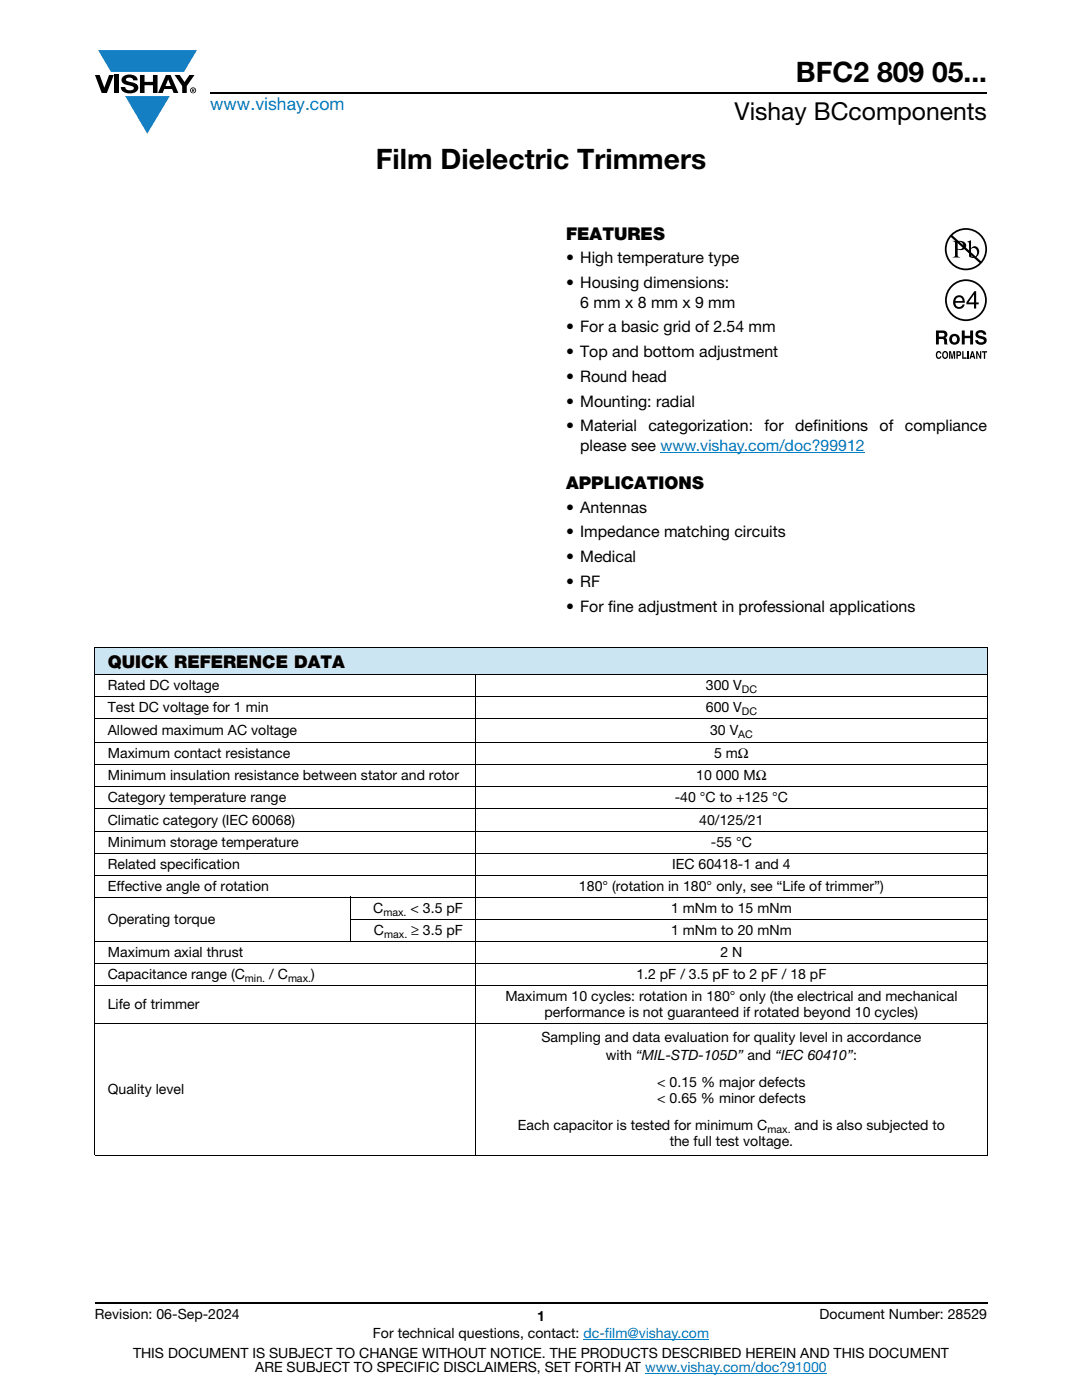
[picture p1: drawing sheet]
<svg xmlns="http://www.w3.org/2000/svg" width="216mm" height="279mm" viewBox="0 0 216 279" stroke-linecap="round" stroke-linejoin="round" font-family="sans-serif">
<defs><g id="words">
<g font-size="5.6">
<text x="158.8" y="16.4">BFC2 809 05...</text>
<text x="75" y="33.8">Film Dielectric Trimmers</text>
</g>
<text font-size="4.9" x="146.6" y="24">Vishay BCcomponents</text>
<text font-size="3.5" fill="#007ec4" x="42" y="21.9">www.vishay.com</text>
<g font-size="3.5">
<text x="112.9" y="47.9">FEATURES</text>
<text x="112.9" y="97.6">APPLICATIONS</text>
<text x="21.5" y="133.2">QUICK REFERENCE DATA</text>
</g>
<g font-size="3.2">
<text x="112.9" y="52.6">• High temperature type</text>
<text x="112.9" y="57.5">• Housing dimensions:</text>
<text x="115.8" y="61.4">6 mm x 8 mm x 9 mm</text>
<text x="112.9" y="66.3">• For a basic grid of 2.54 mm</text>
<text x="112.9" y="71.3">• Top and bottom adjustment</text>
<text x="112.9" y="76.2">• Round head</text>
<text x="112.9" y="81.2">• Mounting: radial</text>
<text x="112.9" y="86.1">• Material</text>
<text x="115.8" y="90">please see www.vishay.com/doc?99912</text>
<text x="129.4" y="86.1">categorization:</text>
<text x="152.6" y="86.1">for</text>
<text x="158.7" y="86.1">definitions</text>
<text x="175.5" y="86.1">of</text>
<text x="180.6" y="86.1">compliance</text>
<text x="112.9" y="102.3">• Antennas</text>
<text x="112.9" y="107.3">• Impedance matching circuits</text>
<text x="112.9" y="112.2">• Medical</text>
<text x="112.9" y="117.1">• RF</text>
<text x="112.9" y="122.1">• For fine adjustment in professional applications</text>
</g>
<g font-size="2.8">
<text x="21.5" y="137.8">Rated DC voltage</text>
<text x="140.8" y="137.8">300 V</text>
<text x="21.5" y="142.2">Test DC voltage for 1 min</text>
<text x="140.8" y="142.2">600 V</text>
<text x="21.5" y="146.7">Allowed maximum AC voltage</text>
<text x="141.7" y="146.7">30 V</text>
<text x="21.5" y="151.3">Maximum contact resistance</text>
<text x="21.5" y="155.7">Minimum insulation resistance between stator and rotor</text>
<text x="138.9" y="155.7">10 000 MΩ</text>
<text x="142.5" y="151.3">5 mΩ</text>
<text x="21.5" y="160.1">Category temperature range</text>
<text x="134.6" y="160.1">-40 °C to +125 °C</text>
<text x="21.5" y="164.5">Climatic category (IEC 60068)</text>
<text x="139.5" y="164.5">40/125/21</text>
<text x="21.5" y="169">Minimum storage temperature</text>
<text x="21.5" y="173.4">Related specification</text>
<text x="134.1" y="173.4">IEC 60418-1 and 4</text>
<text x="141.8" y="169">-55 °C</text>
<text x="21.5" y="177.8">Effective angle of rotation</text>
<text x="115.5" y="177.8">180° (rotation in 180° only, see “Life of trimmer”)</text>
<text x="21.5" y="184.4">Operating torque</text>
<text x="74.5" y="182.2">C</text>
<text x="81.9" y="182.2">&lt; 3.5 pF</text>
<text x="133.9" y="182.2">1 mNm to 15 mNm</text>
<text x="21.5" y="191">Maximum axial thrust</text>
<text x="74.6" y="186.6">C</text>
<text x="82.1" y="186.6">≥ 3.5 pF</text>
<text x="133.9" y="186.6">1 mNm to 20 mNm</text>
<text x="143.8" y="191">2 N</text>
<text x="21.5" y="195.4">Capacitance range (C</text>
<text x="53.7" y="195.4">/ C</text>
<text x="62.1" y="195.4">)</text>
<text x="127" y="195.4">1.2 pF / 3.5 pF to 2 pF / 18 pF</text>
<text x="21.5" y="201.4">Life of trimmer</text>
<text x="100.8" y="199.8">Maximum 10 cycles: rotation in 180° only (the electrical and mechanical</text>
<text x="108.7" y="203">performance is not guaranteed if rotated beyond 10 cycles)</text>
<text x="108.1" y="208">Sampling and data evaluation for quality level in accordance</text>
<text x="120.9" y="211.5">with “MIL-STD-105D” and “IEC 60410”:</text>
<text x="21.5" y="218.4">Quality level</text>
<text x="131.1" y="220.1">&lt; 0.65 % minor defects</text>
<text x="131.1" y="217">&lt; 0.15 % major defects</text>
<text x="103.4" y="225.6">Each capacitor is tested for minimum C</text>
<text x="158.6" y="225.6">and is also subjected to</text>
<text x="133.6" y="228.8">the full test voltage.</text>
<text x="18.9" y="263.3">Revision: 06-Sep-2024</text>
<text x="107.2" y="263.6">1</text>
<text x="163.6" y="263.3">Document Number: 28529</text>
<text x="74.4" y="267.1">For technical questions, contact: dc-film@vishay.com</text>
<text x="26.5" y="271">THIS DOCUMENT IS SUBJECT TO CHANGE WITHOUT NOTICE. THE PRODUCTS DESCRIBED HEREIN AND THIS DOCUMENT</text>
<text x="50.9" y="273.8">ARE SUBJECT TO SPECIFIC DISCLAIMERS, SET FORTH AT www.vishay.com/doc?91000</text>
</g>
<g font-size="2.1">
<text x="148" y="138.3">DC</text>
<text x="148" y="142.7">DC</text>
<text x="147.3" y="147.3">AC</text>
<text x="76.5" y="182.7">max.</text>
<text x="76.6" y="187.1">max.</text>
<text x="48.9" y="195.9">min.</text>
<text x="57.5" y="195.9">max.</text>
<text x="153.1" y="226.1">max.</text>
</g>
</g></defs>
<g fill="#147fc3">
<path d="M19.6 10h19.7l-2.6 4.3h-1.1h-13.5z"/>
<path d="M25 19.2h8.9l-4.5 7.5z"/>
</g>
<g fill="#000">
<path d="M18.9 15h1l.9 2.5 1-2.5h.9l-1.4 3.6h-1zM22.9 15h.9v3.6h-.9zM24.6 15.3a2.1 2.1 0 0 1 2.8 .3l.1 .4h-.9a.79 .79 0 0 0-.7-.5 .79 .79 0 0 0-.8 .4l.3 .3 1 .2a1.08 1.08 0 0 1 1.2 1 1.08 1.08 0 0 1-1.1 1.2 1.73 1.73 0 0 1-2.4-1.2h.9a.96 .96 0 0 0 .8 .6 .96 .96 0 0 0 .9-.4 1.31 1.31 0 0 0-1.2-.6 1.03 1.03 0 0 1-1.1-.6 1.03 1.03 0 0 1 .2-1.1zM27.9 15h.9v1.3h1.7v-1.3h.9v3.6h-.9v-1.6h-1.7v1.6h-.9zM34.8 15h1.1l.9 1.4 1-1.4h1l-1.5 2.2v1.4h-.9v-1.4zM186.9 70.2l.4-.2 .3 .1 .2 .5-.6-.2a.66 .66 0 0 0 .1 1l.3-.3h.2a.54 .54 0 0 1-.4 .5 .54 .54 0 0 1-.6-.4zM189.4 70.1h.4l.2 1.2 .2-1.2h.4v1.5h-.3v-1.3l-.2 1.3h-.2l-.3-1.3v1.3h-.2zM192 70.1h.3v1.2h.6v.3h-.9zM191.9 66h.6v1h1.1v-1h.6v2.7h-.6v-1.2h-1.1v1.2h-.6zM193 70.1h.3v1.5h-.3zM194.9 66.1a1.15 1.15 0 0 1 1.9 .7h-.6v-.2a.68 .68 0 0 0-.9-.1l-.1 .4 .3 .1a1.29 1.29 0 0 1 1.4 .9 1.17 1.17 0 0 1-1.2 .9 1.17 1.17 0 0 1-1.1-.9h.6v.2a.67 .67 0 0 0 1.1-.1l-.2-.3-.6-.1a.82 .82 0 0 1-.8-.6 .82 .82 0 0 1 .2-.9zM194.8 70.1h.3l.5 1v-1h.2v1.5h-.3l-.5-1.1v1.1h-.2z"/>
<path d="M195.9 70.1h1.1v.3h-.4v1.2h-.3v-1.2h-.4z"/>
<path d="M33.6 15.9l.5 1.3h-1.1zM33.1 15l-1.6 3.6h1l.3-.8h1.5l.3 .8h1l-1.6-3.6z"/>
<path d="M38.4 17.8h.2v.2h-.2zM38.3 17.7v.7h.1v-.3l.4 .3-.2-.3 .2-.2-.1-.2z"/>
<path d="M38.1 18a.46 .46 0 0 1 .9 0 .46 .46 0 0 1-.9 0zM37.9 18a.6 .6 0 0 0 1.2 0 .6 .6 0 0 0-1.2 0z"/>
<path d="M188.9 59.9a3.8 3.8 0 0 1 7.7 0 3.8 3.8 0 0 1-7.7 0zM188.6 59.9a4.2 4.2 0 0 0 8.3 0 4.2 4.2 0 0 0-8.3 0z"/>
<path d="M190 47a3.9 3.9 0 0 1 5.3-.1 3.9 3.9 0 0 1 .4 5.2zM189.7 47.3l5.8 5.2a3.9 3.9 0 0 1-5.4 .1 3.9 3.9 0 0 1-.4-5.3zM188.5 49.7a4.2 4.2 0 0 0 8.5 0 4.2 4.2 0 0 0-8.5 0z"/>
<path d="M191.1 48.3v1.3a.75 .75 0 0 0 1.1-.6 .75 .75 0 0 0-1.1-.7zM190.1 48.1a2.81 2.81 0 0 1 2.5 .3 .97 .97 0 0 1-.1 1.2 .97 .97 0 0 1-1.2 .3l-.2-.1v1.1v.2l.5 .3h-1.5l.3-.2 .2-.3v-2.3l-.1-.3z"/>
<path d="M193.8 49.7v1.4l.1 .1a.72 .72 0 0 0 .8 0 .72 .72 0 0 0 .3-.8 .72 .72 0 0 0-.4-.8 .72 .72 0 0 0-.8 .1zM193 48.2l.8-.2v1.6a.89 .89 0 0 1 1.1-.4 .89 .89 0 0 1 .5 1 1.23 1.23 0 0 1-.7 1.2 1.23 1.23 0 0 1-1.3-.2l-.1-2.7z"/>
<path d="M187.3 66.4v.8l1-.1a.39 .39 0 0 0 0-.6zM186.8 66h1.4a.79 .79 0 0 1 .8 .4 .79 .79 0 0 1-.1 .9l-.3 .1a.98 .98 0 0 1 .4 1.2l.1 .1h-.6l-.3-1h-.9v1h-.5z"/>
<path d="M188.4 70.4a.64 .64 0 0 0 .2 1l.1-.1a.64 .64 0 0 0-.1-1zM188.2 70.2l.2-.1a.56 .56 0 0 1 .7 .3 .82 .82 0 0 1-.5 1.2h-.2a.89 .89 0 0 1-.2-1.4z"/>
<path d="M190.2 67.1a.63 .63 0 0 0-.2 .8 .63 .63 0 0 0 .7 .4 .63 .63 0 0 0 .2-.8 .63 .63 0 0 0-.7-.4zM189.4 67.7a1.1 1.1 0 0 1 2.2 0 1.1 1.1 0 0 1-2.2 0z"/>
<path d="M191.1 70.3v.5l.4-.1v-.3zM190.8 70.1h.6a.5 .5 0 0 1 .4 .5 .5 .5 0 0 1-.4 .5h-.3v.5h-.3z"/>
<path d="M190.9 59.5l-.3 .6h1.5a.7 .7 0 0 0-.4-.7 .7 .7 0 0 0-.8 .1zM190.6 59.2a1.18 1.18 0 0 1 1.4-.1 1.18 1.18 0 0 1 .5 1.3h-1.9a.73 .73 0 0 0 .6 .9 .73 .73 0 0 0 .9-.5h.4a1.21 1.21 0 0 1-1.6 .8 1.21 1.21 0 0 1-.7-1.7z"/>
<path d="M194.3 58.8l-1.1 1.6h1.1zM194.4 58.1h.4v2.3h.5v.3h-.5v.9h-.5v-.9h-1.5v-.4z"/>
<path d="M194 70.4l-.1 .6h.3zM193.9 70.1h.3l.4 1.5h-.3v-.3h-.5l-.1 .3h-.3z"/>
</g>
<path d="M42 18.6h155M18.9 260h178.1" fill="none" stroke="#000" stroke-width=".36"/>
<path d="M131.8 90.2h40.8M116.4 267.3h25.1M128.7 274h36.3" fill="none" stroke="#007ec4" stroke-width=".2"/>
<path d="M18.9 129.1h178.1v5.5h-178.1z" fill="#cce5f3"/>
<g fill="none" stroke="#000" stroke-width=".2">
<path d="M18.9 129.1h178.1M18.9 134.6h178.1M18.9 139h178.1M18.9 129.2v101.3M95 134.5v96.2M197 129.2v101.3M18.9 143.4h178.1M18.9 148.2h178.1M18.9 152.6h178.1M18.9 157h178.1M18.9 161.4h178.1M18.9 165.9h178.1"/>
<path d="M18.9 170.3h178.1M18.9 174.7h178.1M18.9 179.1h178.1M70 179v9M18.9 187.9h178.1M18.9 192.3h178.1M18.9 196.7h178.1M69.8 183.5h127.2M18.9 204.3h178.1M18.9 230.6h178.1"/>
</g>
<use href="#words"/>
</svg>
